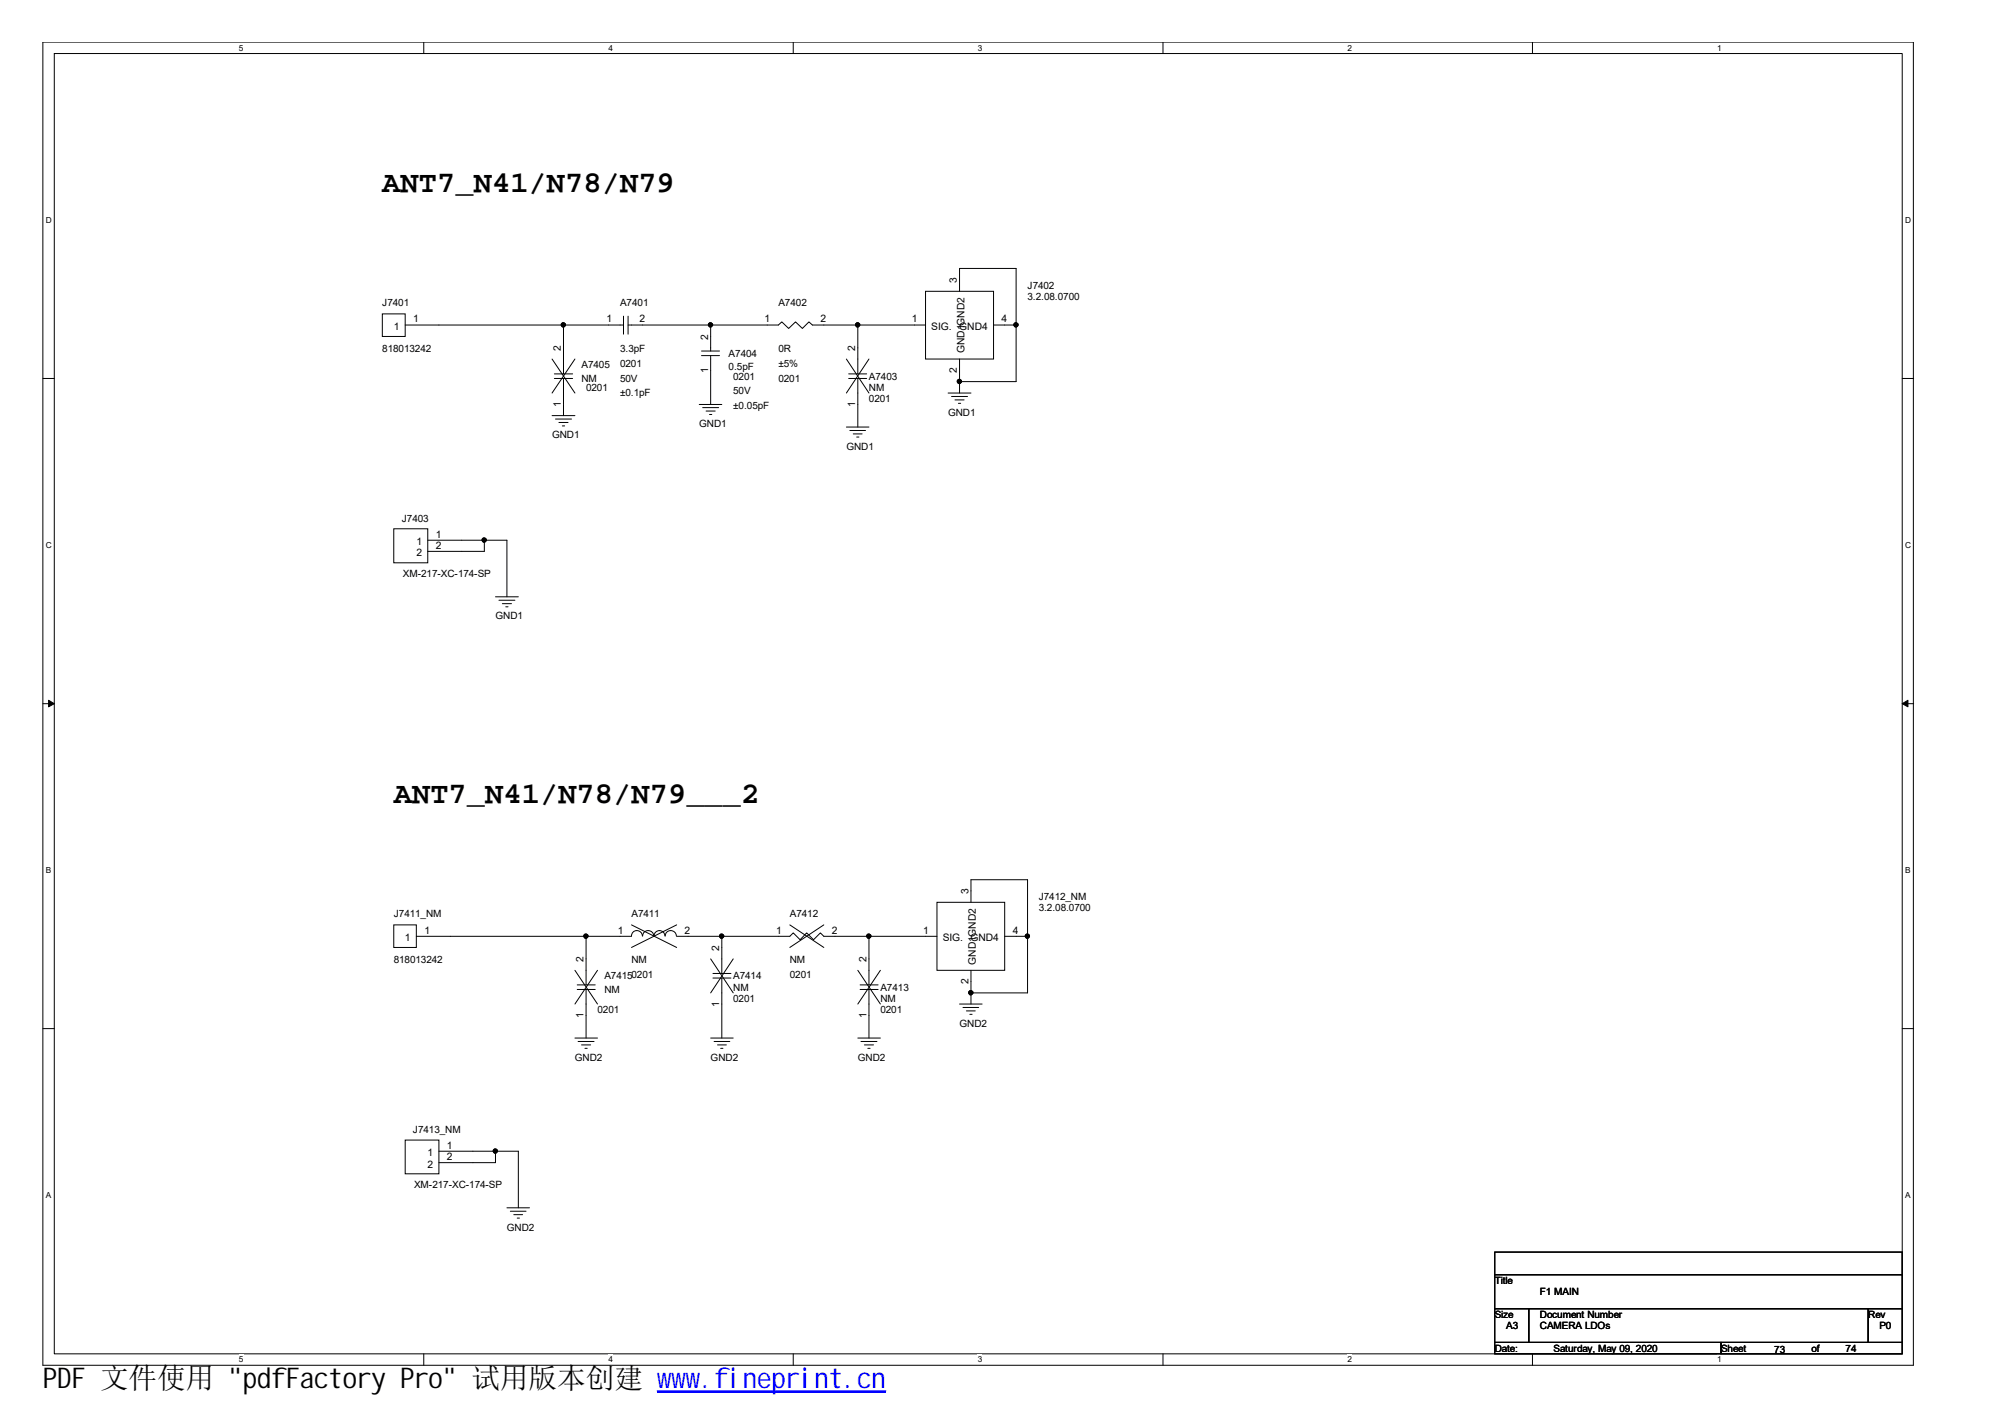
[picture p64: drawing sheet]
<svg xmlns="http://www.w3.org/2000/svg" width="297mm" height="210mm" viewBox="0 0 297 210" stroke-linecap="round" stroke-linejoin="round" font-family="sans-serif">
<defs><g id="words">
<g font-size="4.5">
<text x="56.6" y="28.5">ANT7_N41/N78/N79</text>
<text x="58.3" y="119">ANT7_N41/N78/N79___2</text>
</g>
<text font-size="4.2" x="6.3" y="205.7">PDF 文件使用 &quot;pdfFactory Pro&quot; 试用版本创建 ww</text>
<text font-size="4.2" fill="#00f" x="99.5" y="205.7">w.fineprint.cn</text>
<g font-size="1.5">
<text x="141.8" y="42" transform="rotate(-90 141.8 42)">3</text>
<text x="56.6" y="45.3">J7401</text>
<text x="61.2" y="47.8">1</text>
<text x="89.8" y="47.8">1</text>
<text x="91.9" y="45.3">A7401</text>
<text x="94.7" y="47.8">2</text>
<text x="113.3" y="47.8">1</text>
<text x="115.3" y="45.3">A7402</text>
<text x="121.5" y="47.8">2</text>
<text x="135.1" y="47.8">1</text>
<text x="148.4" y="47.8">4</text>
<text x="152.2" y="42.8">J7402</text>
<text x="152.2" y="44.5">3.2.08.0700</text>
<text x="56.6" y="52.2">818013242</text>
<text x="58.3" y="48.9">1</text>
<text x="83.1" y="52" transform="rotate(-90 83.1 52)">2</text>
<text x="91.9" y="52.2">3.3pF</text>
<text x="104.9" y="50.3" transform="rotate(-90 104.9 50.3)">2</text>
<text x="107.9" y="52.9">A7404</text>
<text x="115.3" y="52.2">0R</text>
<text x="126.7" y="52" transform="rotate(-90 126.7 52)">2</text>
<text x="138" y="48.9">SIG.</text>
<text x="142.1" y="48.9">GND4</text>
<text x="142.9" y="52.3" transform="rotate(-90 142.9 52.3)">GND1GND2</text>
<text x="86.1" y="54.5">A7405</text>
<text x="86.1" y="56.6">NM</text>
<text x="86.8" y="57.9">0201</text>
<text x="91.9" y="54.4">0201</text>
<text x="91.9" y="56.6">50V</text>
<text x="91.9" y="58.7">±0.1pF</text>
<text x="104.9" y="55.2" transform="rotate(-90 104.9 55.2)">1</text>
<text x="107.9" y="54.9">0.5pF</text>
<text x="108.6" y="56.2">0201</text>
<text x="108.6" y="58.4">50V</text>
<text x="115.3" y="54.4">±5%</text>
<text x="115.3" y="56.6">0201</text>
<text x="128.7" y="56.2">A7403</text>
<text x="128.7" y="57.9">NM</text>
<text x="128.7" y="59.6">0201</text>
<text x="141.8" y="55.2" transform="rotate(-90 141.8 55.2)">2</text>
<text x="81.8" y="65">GND1</text>
<text x="83.1" y="60.3" transform="rotate(-90 83.1 60.3)">1</text>
<text x="103.6" y="63.3">GND1</text>
<text x="108.6" y="60.6">±0.05pF</text>
<text x="126.7" y="60.3" transform="rotate(-90 126.7 60.3)">1</text>
<text x="140.5" y="61.6">GND1</text>
<text x="125.4" y="66.6">GND1</text>
<text x="59.5" y="77.4">J7403</text>
<text x="61.7" y="80.7">1</text>
<text x="61.7" y="82.4">2</text>
<text x="64.6" y="79.6">1</text>
<text x="64.6" y="81.3">2</text>
<text x="59.7" y="85.4">XM-217-XC-174-SP</text>
<text x="73.4" y="91.8">GND1</text>
<text x="58.3" y="135.9">J7411_NM</text>
<text x="93.6" y="135.9">A7411</text>
<text x="117" y="135.9">A7412</text>
<text x="143.5" y="132.5" transform="rotate(-90 143.5 132.5)">3</text>
<text x="153.9" y="133.3">J7412_NM</text>
<text x="153.9" y="135">3.2.08.0700</text>
<text x="58.3" y="142.7">818013242</text>
<text x="60" y="139.4">1</text>
<text x="62.9" y="138.3">1</text>
<text x="86.4" y="142.6" transform="rotate(-90 86.4 142.6)">2</text>
<text x="91.5" y="138.3">1</text>
<text x="93.6" y="142.7">NM</text>
<text x="101.4" y="138.3">2</text>
<text x="106.6" y="140.9" transform="rotate(-90 106.6 140.9)">2</text>
<text x="115" y="138.3">1</text>
<text x="117" y="142.7">NM</text>
<text x="123.2" y="138.3">2</text>
<text x="128.4" y="142.6" transform="rotate(-90 128.4 142.6)">2</text>
<text x="136.8" y="138.3">1</text>
<text x="139.7" y="139.4">SIG.</text>
<text x="143.8" y="139.4">GND4</text>
<text x="144.6" y="142.9" transform="rotate(-90 144.6 142.9)">GND1GND2</text>
<text x="150" y="138.3">4</text>
<text x="89.5" y="145.1">A74150201</text>
<text x="89.5" y="147.1">NM</text>
<text x="106.6" y="149.1" transform="rotate(-90 106.6 149.1)">1</text>
<text x="108.6" y="145.1">A7414</text>
<text x="108.6" y="146.7">NM</text>
<text x="108.6" y="148.4">0201</text>
<text x="117" y="144.9">0201</text>
<text x="130.4" y="146.7">A7413</text>
<text x="130.4" y="148.4">NM</text>
<text x="143.5" y="145.8" transform="rotate(-90 143.5 145.8)">2</text>
<text x="86.4" y="150.8" transform="rotate(-90 86.4 150.8)">1</text>
<text x="88.5" y="150.1">0201</text>
<text x="128.4" y="150.8" transform="rotate(-90 128.4 150.8)">1</text>
<text x="130.4" y="150.1">0201</text>
<text x="142.2" y="152.1">GND2</text>
<text x="85.2" y="157.2">GND2</text>
<text x="105.3" y="157.2">GND2</text>
<text x="127.1" y="157.2">GND2</text>
<text x="61.2" y="167.9">J7413_NM</text>
<text x="63.3" y="171.3">1</text>
<text x="63.3" y="172.9">2</text>
<text x="66.2" y="170.2">1</text>
<text x="66.2" y="171.8">2</text>
<text x="61.3" y="175.9">XM-217-XC-174-SP</text>
<text x="75.1" y="182.3">GND2</text>
<text x="221.4" y="190.2">Title</text>
<text x="228.1" y="191.8">F1 MAIN</text>
<text x="221.4" y="195.2">Size</text>
<text x="223.1" y="196.9">A3</text>
<text x="228.1" y="195.2">Document Number</text>
<text x="228.1" y="196.9">CAMERA LDOs</text>
<text x="276.8" y="195.2">Rev</text>
<text x="278.4" y="196.9">P0</text>
<text x="221.4" y="200.2">Date:</text>
<text x="230.2" y="200.2">Saturday, May 09, 2020</text>
<text x="255" y="200.2">Sheet</text>
<text x="262.8" y="200.4">73</text>
<text x="268.4" y="200.2">of</text>
<text x="273.4" y="200.2">74</text>
</g>
<g font-size="1.2">
<text x="35.4" y="7.5">5</text>
<text x="90.1" y="7.5">4</text>
<text x="144.9" y="7.5">3</text>
<text x="199.6" y="7.5">2</text>
<text x="254.4" y="7.5">1</text>
<text x="6.8" y="33.1">D</text>
<text x="282.2" y="33.1">D</text>
<text x="6.8" y="81.2">C</text>
<text x="282.2" y="81.2">C</text>
<text x="6.8" y="129.4">B</text>
<text x="282.2" y="129.4">B</text>
<text x="6.8" y="177.5">A</text>
<text x="282.2" y="177.5">A</text>
<text x="35.4" y="201.8">5</text>
<text x="90.1" y="201.8">4</text>
<text x="144.9" y="201.8">3</text>
<text x="199.6" y="201.8">2</text>
<text x="254.4" y="201.8">1</text>
</g>
</g></defs>
<path d="M6.3 6.2h277.2v196h-277.1zM8 7.9h273.8v192.6h-273.8z" fill="none" stroke="#000" stroke-width=".15"/>
<g fill="#fff">
<path d="M35.4 6.4h.6v1.4h-.6z"/>
<path d="M35.4 200.7h.6v1.4h-.6z"/>
</g>
<path d="M62.8 6.2v1.7M62.8 200.5v1.7" fill="none" stroke="#000" stroke-width=".15"/>
<g fill="#fff">
<path d="M90.1 6.4h.7v1.4h-.7z"/>
<path d="M90.1 200.7h.7v1.4h-.7z"/>
</g>
<path d="M117.5 6.2v1.7M117.5 200.5v1.7" fill="none" stroke="#000" stroke-width=".15"/>
<g fill="#fff">
<path d="M144.9 6.4h.6v1.4h-.6z"/>
<path d="M144.9 200.7h.6v1.4h-.6z"/>
</g>
<path d="M172.3 6.2v1.7M172.3 200.5v1.7" fill="none" stroke="#000" stroke-width=".15"/>
<g fill="#fff">
<path d="M199.6 6.4h.7v1.4h-.7z"/>
<path d="M199.6 200.7h.7v1.4h-.7z"/>
</g>
<path d="M227 6.2v1.7M227 200.5v1.7" fill="none" stroke="#000" stroke-width=".15"/>
<g fill="#fff">
<path d="M254.4 6.4h.6v1.4h-.6z"/>
<path d="M254.4 200.7h.6v1.4h-.6z"/>
<path d="M6.8 31.9h.8v1.4h-.8z"/>
<path d="M282.2 31.9h.9v1.4h-.9z"/>
<path d="M6.8 80.1h.8v1.4h-.8z"/>
<path d="M282.2 80.1h.9v1.4h-.9z"/>
</g>
<path d="M6.3 56.1h1.7M281.8 56.1h1.7" fill="none" stroke="#000" stroke-width=".15"/>
<g fill="#fff">
<path d="M6.8 128.2h.7v1.4h-.7z"/>
<path d="M282.2 128.2h.8v1.4h-.8z"/>
</g>
<path d="M6.3 104.2h1.7M281.8 104.2h1.7" fill="none" stroke="#000" stroke-width=".15"/>
<path d="M7.2 103.7l.8 .5-.8 .5zM281.8 104.2l.9-.5v1z" fill="#000" stroke="#000" stroke-width=".15"/>
<g fill="#fff">
<path d="M6.8 176.4h.7v1.4h-.7z"/>
<path d="M282.2 176.4h.8v1.4h-.8z"/>
</g>
<g fill="none" stroke="#000" stroke-width=".15">
<path d="M56.6 46.5h3.4v3.3h-3.4zM60 48.1h32.4M81.8 53.2l3.4 5M82.1 56.1h2.7M82.1 55.4h2.7M83.5 48.1v7.3M83.5 56.1v5.5M85.2 53.2l-3.4 5M92.4 46.8v2.7M93 48.1h22.3l.5-.4 1 1 1.1-1 1 1 .9-1 .6 .4h16.7M93 46.8v2.7M103.6 59.9h3.3"/>
<path d="M103.9 52.7h2.7M103.9 52h2.7M105.3 48.1v3.9M105.3 52.7v7.2M125.4 53.2l3.3 5M125.7 56.1h2.7M125.7 55.4h2.7M127.1 48.1v7.3M127.1 56.1v7.2M128.7 53.2l-3.3 5M137.1 43.2h10.1v10h-10.1zM140.5 58.2h3.3"/>
<path d="M141 58.7h2.3M141.5 59.2h1.3M142 59.7h.3M142.2 43.2v-3.4h8.3v16.7h-8.3M142.2 53.2v5M147.2 48.1h3.3M58.3 78.3h5.1v5.1h-5.1zM81.8 61.6h3.4M82.3 62.1h2.4M82.8 62.6h1.4M83.3 63.1h.4M104.1 60.4h2.4"/>
<path d="M104.6 60.9h1.4M105.1 61.4h.4M125.4 63.3h3.3M125.9 63.8h2.3M126.4 64.3h1.3M126.9 64.7h.4M63.4 80h11.7v8.4M71.8 80v1.7h-8.4M73.4 88.4h3.4M73.9 88.9h2.4M74.4 89.4h1.4M74.9 89.9h.4"/>
<path d="M58.3 137h3.4v3.3h-3.4zM61.7 138.7h31.9M86.8 138.7v7.2M93.6 137l6.6 3.3M95.2 138.7a.8 .8 0 0 0-.8-.8 .8 .8 0 0 0-.8 .8M96.9 138.7a.83 .83 0 0 0-.9-.8 .83 .83 0 0 0-.8 .8M98.5 138.7a.8 .8 0 0 0-.8-.8 .8 .8 0 0 0-.8 .8M100.2 138.7a.83 .83 0 0 0-.8-.8 .83 .83 0 0 0-.8 .8M100.2 138.7h16.8l.5-.5 1 1 1-1 1 1 1-1 .5 .5h16.8M100.2 137l-6.6 3.3M106.9 138.7v5.5M117 137l5 3.3"/>
<path d="M122 137l-5 3.3M128.7 138.7v7.2M138.8 133.7h10v10h-10zM143.8 133.7v-3.4h8.4v16.8h-8.4M148.8 138.7h3.4M6.3 152.4h1.7M85.2 143.7l3.3 5M85.2 153.8h3.3M85.5 146.6h2.7M85.5 145.9h2.7M85.6 154.3h2.4M86.1 154.8h1.4"/>
<path d="M86.7 155.3h.3M86.8 146.6v7.2M88.5 143.7l-3.3 5M105.3 153.8h3.3M105.3 142l3.3 5.1M105.6 144.9h2.7M105.6 144.2h2.7M105.8 154.3h2.3M106.3 154.8h1.3M106.8 155.3h.3M106.9 144.9v8.9M108.6 142l-3.3 5.1"/>
<path d="M127.1 153.8h3.3M127.1 143.7l3.3 5M127.4 146.6h2.7M127.4 145.9h2.7M127.6 154.3h2.3M128.1 154.8h1.3M128.6 155.3h.3M128.7 146.6v7.2M130.4 143.7l-3.3 5M142.2 148.7h3.3M142.7 149.2h2.3M143.2 149.7h1.3"/>
<path d="M143.7 150.3h.3M143.8 143.7v5M281.8 152.4h1.7M60 168.9h5v5h-5zM65 170.5h11.8v8.4M73.4 170.5v1.7h-8.4M75.1 178.9h3.3M75.6 179.4h2.3M76.1 179.9h1.3M76.6 180.4h.4M221.4 185.5h60.4v3.3h-60.4zM221.4 188.8h60.4v5.1h-60.4z"/>
<path d="M221.4 193.9h5.1v5h-5.1zM221.4 198.9h33.6v1.6h-33.6zM226.5 193.9h50.3v5h-50.3zM255 198.9h26.8v1.6h-26.8zM276.8 193.9h5v5h-5z"/>
</g>
<g fill="#000" stroke="#000" stroke-width=".15">
<circle cx="83.5" cy="48.1" r=".32"/>
<circle cx="105.3" cy="48.1" r=".32"/>
<circle cx="127.1" cy="48.1" r=".32"/>
<circle cx="142.1" cy="56.5" r=".32"/>
<circle cx="150.5" cy="48.1" r=".32"/>
<circle cx="71.7" cy="80" r=".32"/>
<circle cx="86.8" cy="138.7" r=".32"/>
<circle cx="106.9" cy="138.7" r=".32"/>
<circle cx="128.7" cy="138.7" r=".32"/>
<circle cx="152.2" cy="138.7" r=".32"/>
<circle cx="143.8" cy="147.1" r=".32"/>
<circle cx="73.4" cy="170.5" r=".32"/>
</g>
<path d="M97.4 206h33.8" fill="none" stroke="#00f" stroke-width=".18"/>
<path d="M97.4 206.2h33.8" fill="none" stroke="#00f" stroke-width=".21"/>
<use href="#words"/>
</svg>
